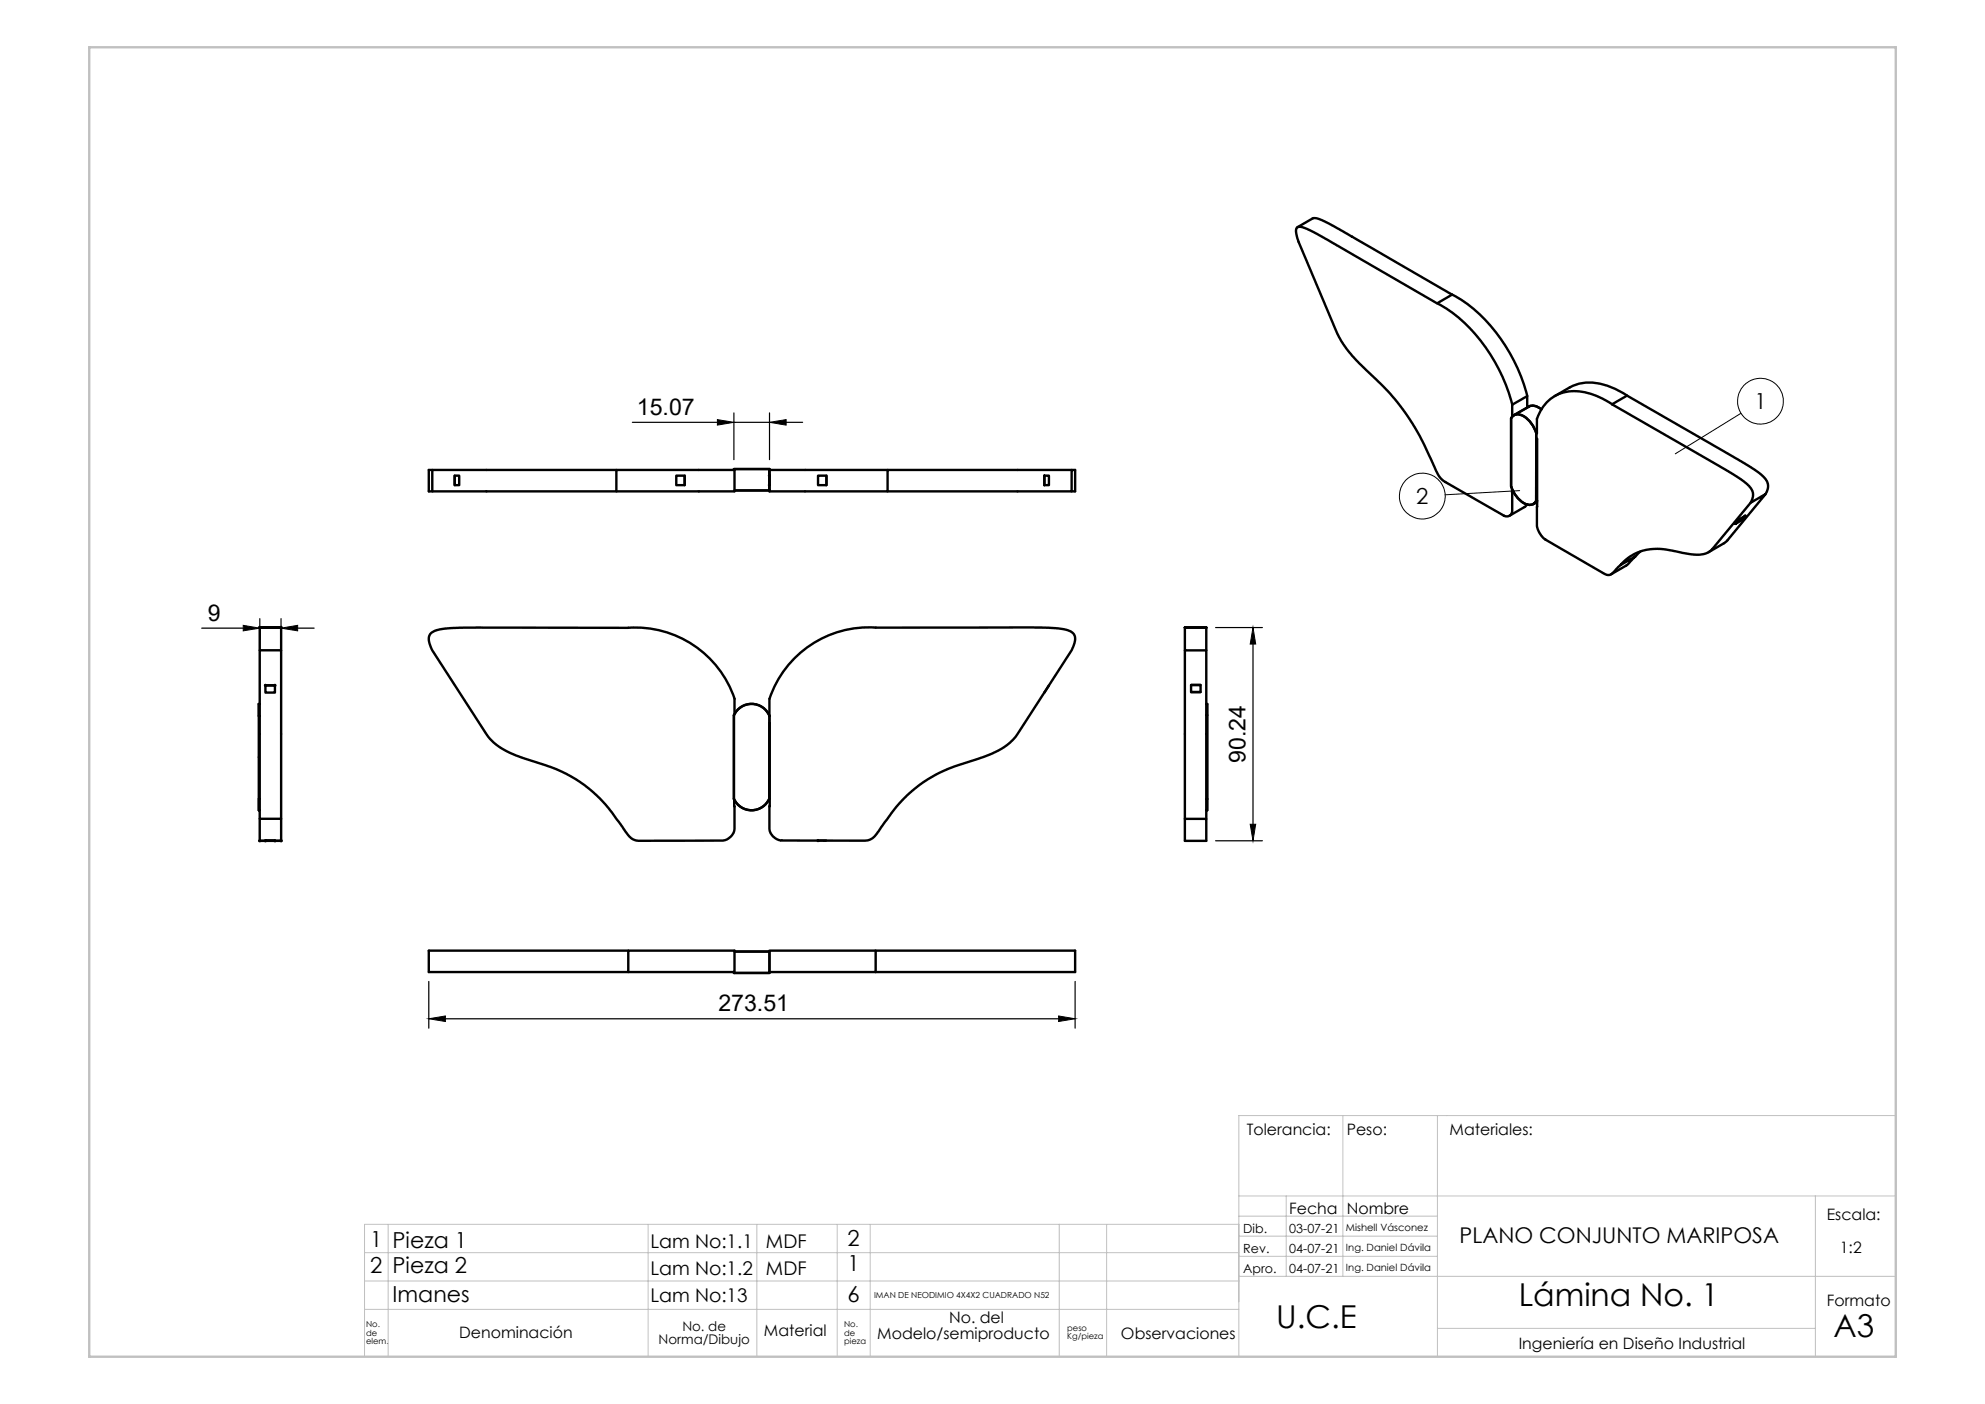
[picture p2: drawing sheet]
<svg xmlns="http://www.w3.org/2000/svg" width="420mm" height="297mm" viewBox="0 0 420 297" stroke-linecap="round" stroke-linejoin="round" font-family="sans-serif">
<defs><g id="words">
<g font-size="6.7">
<text x="270" y="281">U.C.E</text>
<text x="321.3" y="276.2">Lámina No. 1</text>
<text x="387.9" y="282.8">A3</text>
</g>
<g font-size="4.9">
<text x="134.8" y="87.8">15.07</text>
<text x="44" y="131.3">9</text>
<text x="263.6" y="161.4" transform="rotate(-90 263.6 161.4)">90.24</text>
<text x="152" y="213.9">273.51</text>
</g>
<g font-size="4.7">
<text x="371.2" y="86.6">1</text>
<text x="299.7" y="106.7">2</text>
<text x="78.3" y="263.8">1</text>
<text x="179.3" y="263.5">2</text>
<text x="78.3" y="269.4">2</text>
<text x="83.1" y="269.4">Pieza 2</text>
<text x="83.1" y="264.1">Pieza 1</text>
<text x="179.3" y="268.9">1</text>
<text x="83.1" y="275.5">Imanes</text>
<text x="179.3" y="275.5">6</text>
</g>
<text font-size="4.6" x="308.8" y="262.9">PLANO CONJUNTO MARIPOSA</text>
<g font-size="4">
<text x="137.6" y="264">Lam No:1.1</text>
<text x="162.1" y="264">MDF</text>
<text x="137.6" y="269.7">Lam No:1.2</text>
<text x="162.1" y="269.7">MDF</text>
<text x="137.6" y="275.5">Lam No:13</text>
</g>
<g font-size="3.3">
<text x="263.8" y="240">Tolerancia:</text>
<text x="284.9" y="240">Peso:</text>
<text x="306.7" y="240">Materiales:</text>
<text x="272.8" y="256.8">Fecha</text>
<text x="284.9" y="256.8">Nombre</text>
<text x="386.5" y="258.1">Escala:</text>
<text x="389.3" y="265.1">1:2</text>
<text x="200.8" y="279.9">No. del</text>
<text x="386.5" y="276.2">Formato</text>
<text x="97.2" y="283">Denominación</text>
<text x="161.7" y="282.5">Material</text>
<text x="185.6" y="283.4">Modelo/semiproducto</text>
<text x="237.2" y="283.4">Observaciones</text>
<text x="321.3" y="285.3">Ingeniería en Diseño Industrial</text>
</g>
<g font-size="2.8">
<text x="144.4" y="281.5">No. de</text>
<text x="139.3" y="284.3">Norma/Dibujo</text>
</g>
<g font-size="2.7">
<text x="263.1" y="260.8">Dib.</text>
<text x="272.8" y="260.8">03-07-21</text>
<text x="263.1" y="265.1">Rev.</text>
<text x="263.1" y="269.2">Apro.</text>
<text x="272.8" y="265">04-07-21</text>
<text x="272.8" y="269.2">04-07-21</text>
</g>
<g font-size="2.1">
<text x="284.8" y="260.3">Mishell Vásconez</text>
<text x="284.8" y="264.6">Ing. Daniel Dávila</text>
<text x="284.8" y="268.9">Ing. Daniel Dávila</text>
</g>
<g font-size="1.8">
<text x="184.9" y="274.6">IMAN DE NEODIMIO 4X4X2 CUADRADO N52</text>
<text x="77.5" y="280.8">No.</text>
<text x="178.6" y="280.8">No.</text>
<text x="225.8" y="281.6">peso</text>
<text x="77.5" y="282.5">de</text>
<text x="77.5" y="284.3">elem.</text>
<text x="178.6" y="282.5">de</text>
<text x="178.6" y="284.3">pieza</text>
<text x="225.8" y="283.4">Kg/pieza</text>
</g>
</g></defs>
<!-- layer: Capa 1 -->
<g fill="none" stroke="#c0c0c0" stroke-width=".21">
<path d="M262.1 236h139v51h-139zM284.1 236v34M304.1 236v51M77.1 259h185M77.1 259v28M82.1 259v28M137.1 259v28M160.1 259v28M177.1 259v28M184.1 259v28M224.1 259v28M234.1 259v28"/>
<path d="M262.1 253h139M262.1 257.3h42M272.1 253v17M384.1 253v34M77.1 277h185M77.1 271h185M77.1 265h185M262.1 270h139M262.1 261.5h42M262.1 265.8h42M304.1 281h80"/>
</g>
<path d="M18.9 10h382.2v277h-382.2z" fill="none" stroke="#c0c0c0" stroke-width=".5"/>
<g fill="none" stroke="#000" stroke-width=".51">
<path d="M274.5 48.1l3.5-2 .7 .1 1.1 .4 4.3 2.3 23.1 13.4-3.1 1.9-25.5-14.7-3.1-1.5h-.8l-.4 .3-.1 .9 .5 1.9 8.1 19.1 1 1.9 1.1 1.7 2.7 3.1 6 5.8 3.2 3.8 2.1 3.1 1.4 2.4 3.6 7.7 .9 1.4 1 .9 12.4 7.1a1.16 1.16 0 0 0 1.2 0 1.16 1.16 0 0 0 .6-1.2v-3.7l.2-.1M304.1 64.2a32.8 32.8 0 0 1 14.2 16.4l1.7 5M307.3 62.3a32.8 32.8 0 0 1 14.2 16.4l1.7 5.1M91.5 99.4h-.8v4.5h.8v-4.5h38.9M155.3 99.2h7.5v4.6h-7.4h7.4v-4.6h-7.5v.2zM162.8 99.4h25M162.8 99.2h.1M162.8 99.2v4.7h25v-4.5h38.9M319.7 88.5v14.4M323.1 86.2v-2.4l-3.1 1.8v2.6M325 91.6v14.3M325 91.6a5.7 5.7 0 0 0-3.7-3.9 1.46 1.46 0 0 0-1.5 .8 1.75 1.75 0 0 1 2.7-.4l.9 .7 .8 1.1 .9 1.8"/>
<path d="M325.1 91.7l-.1 14.3 .2-.2-.2 .1M325.2 91.5l-.2 .1M325.2 91.6l-.1 .1M325.2 92.8v.1M325.2 92.9v14.3M326.1 86.6a2.4 2.4 0 0 0-2.6-.6l-3.2 1.8M341.1 85.5a13.1 13.1 0 0 0-10.3-2.5 8.1 8.1 0 0 0-5.6 5.6v3M344.3 83.7a13 13 0 0 0-10.5-2.5l-1.7 .8-3.1 1.8M91.5 103.9h38.9v-4.5h25v4.5h-25M96.2 100.6h1v2h-1zM96.2 100.6v2M143.1 100.6h1.8v2h-1.8z"/>
<path d="M144.9 100.6v2M173.1 100.6h1.8v2h-1.8zM174.9 100.6v2M187.8 103.9h38.9v-4.5h.8v4.5h-.8M221 100.6h.9v2h-.9v-2v2M319.9 103.4v.7l.3-.1M319.9 104.1l.1 .1M323.1 106.7l-.4 .5-3.3 1.9M325 105.9a1.7 1.7 0 0 1-2.6 .5l-.9-.7-.9-1-.8-1.8a5.6 5.6 0 0 0 3.7 3.9 1.46 1.46 0 0 0 1.5-.8M325.2 106.2l-.8 .4M325.2 107.2l.1 4.4 .5 1.2 .8 1.1 13.4 7.7a1.57 1.57 0 0 0 1.8-1l1.1-1.1M347.1 116.7l-1.1 1"/>
<path d="M367.2 110.8h.1M367.9 110l1.4-.9-.7 .9-1.4 .8zM369.3 109.1l-1.4 .9-.7 .8M370.4 106.4l-8.1 9.7a4.9 4.9 0 0 1-4.8 1.1l-5.8-1a10 10 0 0 0-8.8 3.3l3.1-1.8-1.8 1.9-3.3 1.9M373.6 104.5l.5-1.5-.2-1-.3-.6-1.5-1.5-3.6-2.3-24.2-13.9-3.2 1.8 22.7 13.1 4.5 2.8 1.8 1.5 .7 .9 .1 1.2-.5 1.4 3.2-1.9-8.3 10-3.8 2.3M55 137.6v35.6h4.5v4.7M55 132.7v4.9h4.5v35.6M59.5 132.7v4.9M59.5 132.7h-4.5h4.5M250.7 132.8h4.5M250.7 137.6v35.6h4.5v4.7h-4.5v-4.7M250.7 132.8v4.8h4.5v35.6"/>
<path d="M250.7 132.8h.1M255.2 132.8v4.8M54.8 148.9v2.6h.2M54.8 148.9h.2M54.8 151.5v19.9h.2h-.2v-2.4h.2M54.8 148.9v2.5h.2M56.2 145h2v1.5h-2zM56.2 145h2M155.3 151.3v17.7M155.4 151.1v-3.3a22.1 22.1 0 0 0-22.5-15h-35.8l-4 .3-1 .3-.8 .4-.5 .7-.1 .9 .8 2.2 11.4 17.7a13.5 13.5 0 0 0 7.3 4.9l7.7 2.6a29.4 29.4 0 0 1 13.3 11.4l.5 .7a5.5 5.5 0 0 0 2.7 2.9h18.4a2.8 2.8 0 0 0 2.6-2.6v-4.6M162.8 151.4a4.1 4.1 0 0 0-3.7-2.5 4.1 4.1 0 0 0-3.8 2.4 4.1 4.1 0 0 1 3.8-2.4 4.1 4.1 0 0 1 3.7 2.6v17.5a4.1 4.1 0 0 1-3.8 2.4 4.1 4.1 0 0 1-3.7-2.4M162.8 147.8v21.1a4.1 4.1 0 0 1-3.7 2.5 4.1 4.1 0 0 1-3.8-2.4"/>
<path d="M162.8 152.9l.1 .1M162.8 147.8a22.1 22.1 0 0 1 22.5-15h36l3.9 .3 1.7 .7 .5 .7 .1 .8-.8 2.3-11.4 17.7a13.8 13.8 0 0 1-7.8 5l-7.2 2.5a29.4 29.4 0 0 0-13.3 11.4l-.5 .7a5.5 5.5 0 0 1-2.6 2.8l-.8 .1h-17.8a2.76 2.76 0 0 1-2.5-2.7l.1-22.1M221.9 145l-.9 1.5M252 144.9h2v1.5h-2zM252 146.4h2M252 144.9h2M255.2 148.9h.2M255.4 148.9v2.4h-.2h.2v20.1h-.2h.2v-2.4M255.4 148.9v20.1M54.8 168.9h.2M55 173.2v4.7M55 177.9h4.5"/>
<path d="M155.3 169.2v1.3M155.4 170.5v.1M173.1 177.8h1.8M255.2 169h.2M132.9 201.1h-42.2v4.5h42.2v-4.5h22.5v4.5h-22.5M155.4 201.3h7.4v4.5h-7.5v-.2v.2h7.5v-.2M162.8 205.6h22.5v-4.5h42.2v4.5h-42.2M185.3 201.1h-22.5v4.5"/>
</g>
<g fill="#000">
<path d="M151.8 88.8l3.5 .5-3.5 .6zM162.8 89.3l3.5-.5v1.1zM51.5 132.3l3.5 .6-3.5 .5zM59.5 132.9l3.5-.6v1.1zM265.1 132.8l.6 3.4h-1.2zM264.5 174.4h1.2l-.6 3.5zM90.7 215.5l3.5-.6v1.2zM224 214.9l3.5 .6-3.5 .6z"/>
<circle cx="162.8" cy="102.6" r=".24"/>
<circle cx="162.8" cy="100.6" r=".24"/>
<circle cx="162.8" cy="103.8" r=".24"/>
<circle cx="367.9" cy="110" r=".24"/>
<circle cx="369.3" cy="109.2" r=".24"/>
<circle cx="54.9" cy="132.7" r=".24"/>
<circle cx="59.5" cy="132.7" r=".24"/>
<circle cx="56.2" cy="145" r=".24"/>
<circle cx="58.2" cy="145" r=".24"/>
<circle cx="54.9" cy="177.9" r=".24"/>
<circle cx="56.2" cy="177.9" r=".24"/>
<circle cx="58.2" cy="177.9" r=".24"/>
<circle cx="59.5" cy="177.9" r=".24"/>
<circle cx="173.1" cy="177.8" r=".24"/>
</g>
<g fill="none" stroke="#000" stroke-width=".21">
<path d="M151.8 88.8l3.5 .5-3.5 .6zM162.8 89.3l3.5-.5v1.1zM368.4 87.4l-13.9 8.6M321.5 103.8l-15.7 .9M51.5 132.3l3.5 .6-3.5 .5zM59.5 132.9l3.5-.6v1.1zM265.1 132.8l.6 3.4h-1.2zM264.5 174.4h1.2l-.6 3.5zM90.7 215.5l3.5-.6v1.2zM224 214.9l3.5 .6-3.5 .6z"/>
<circle cx="372.5" cy="84.9" r="4.8"/>
<circle cx="162.8" cy="102.6" r=".24"/>
<circle cx="162.8" cy="100.6" r=".24"/>
<circle cx="162.8" cy="103.8" r=".24"/>
<circle cx="301" cy="104.9" r="4.8"/>
<circle cx="367.9" cy="110" r=".24"/>
<circle cx="369.3" cy="109.2" r=".24"/>
<circle cx="54.9" cy="132.7" r=".24"/>
<circle cx="59.5" cy="132.7" r=".24"/>
<circle cx="56.2" cy="145" r=".24"/>
<circle cx="58.2" cy="145" r=".24"/>
<circle cx="54.9" cy="177.9" r=".24"/>
<circle cx="56.2" cy="177.9" r=".24"/>
<circle cx="58.2" cy="177.9" r=".24"/>
<circle cx="59.5" cy="177.9" r=".24"/>
<circle cx="173.1" cy="177.8" r=".24"/>
</g>
<g fill="none" stroke="#000" stroke-width=".25">
<path d="M133.8 89.3h18M155.3 87.3v9.9M155.3 89.3h7.5M162.8 87.3v9.9M166.3 89.3h3.5M42.7 132.9h8.8M55 132.9h4.5M55 130.9v4.7M59.5 130.9v4.7M63 132.9h3.5M257.2 132.8h9.9M265.1 136.2v38.2"/>
<path d="M257.2 177.9h9.9M90.7 207.6v9.9M94.2 215.5h129.8M227.5 207.6v9.9"/>
</g>
<use href="#words"/>
</svg>
